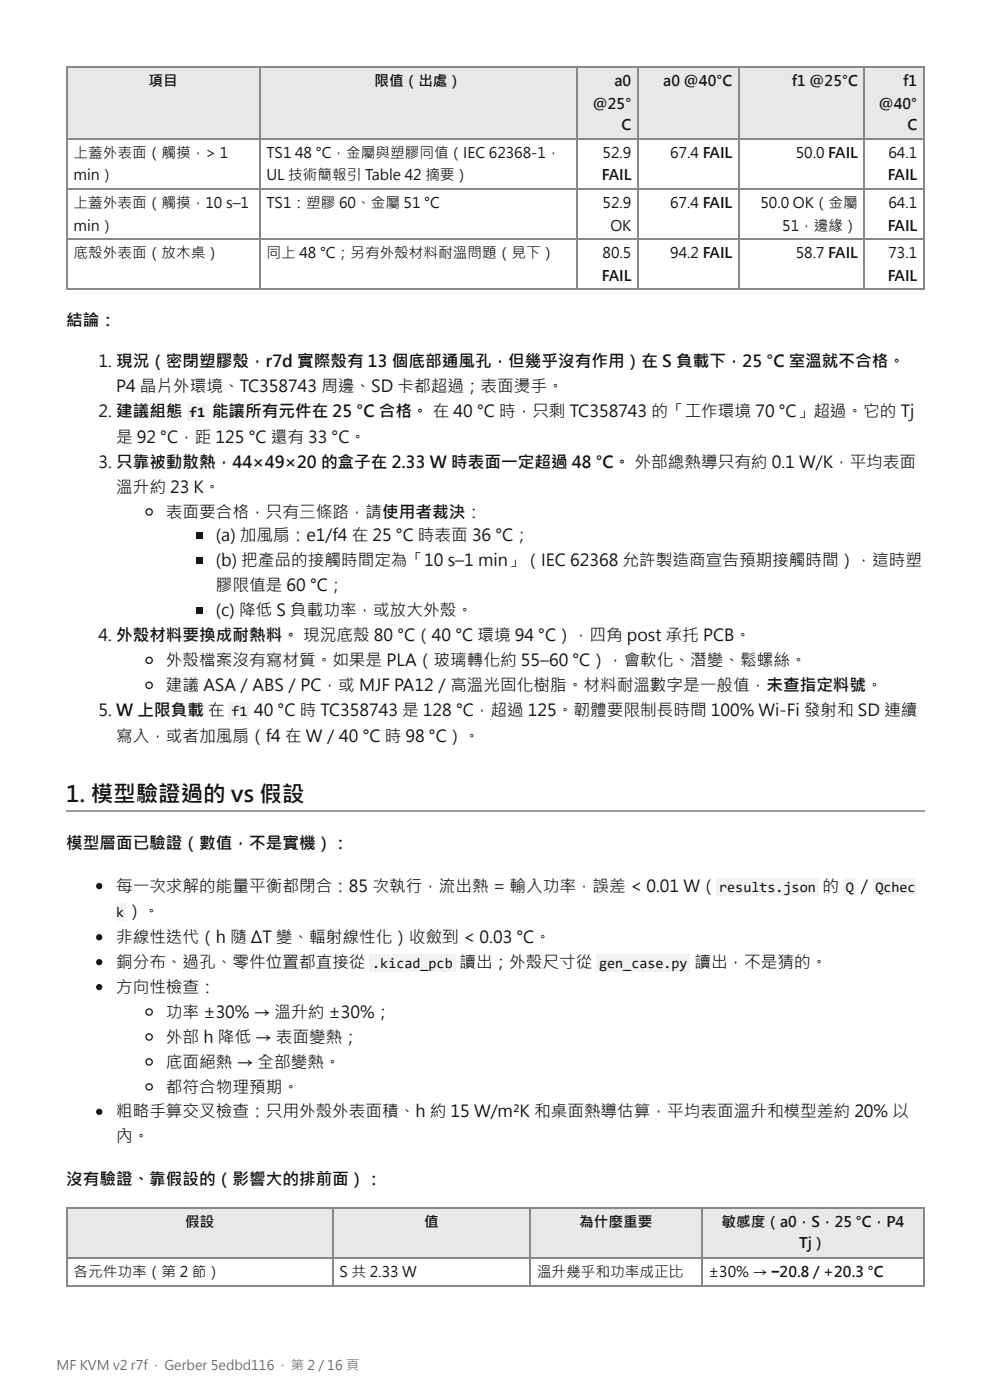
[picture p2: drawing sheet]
<svg xmlns="http://www.w3.org/2000/svg" width="210mm" height="297mm" viewBox="0 0 210 297" stroke-linecap="round" stroke-linejoin="round" font-family="sans-serif">
<defs><g id="words">
<text font-size="4.8" fill="#111" x="14" y="170.1">1. 模型驗證過的 vs 假設</text>
<g font-size="3.5" fill="#111">
<text x="14" y="69.1">結論：</text>
<text x="20.9" y="77.8">1. 現況（密閉塑膠殼，r7d 實際殼有 13 個底部通風孔，但幾乎沒有作用 ）在 S 負載下，25 °C 室溫就不合格。</text>
<text x="24.6" y="83.1">P4 晶片外環境、TC358743 周邊、SD 卡都超過；表面燙手。</text>
<text x="20.9" y="88.4">2. 建議組態</text>
<text x="45" y="88.4">能讓所有元件在 25 °C 合格。 在 40 °C 時，只剩 TC358743 的「工作環境 70 °C」超過。它的 Tj</text>
<text x="24.6" y="93.9">是 92 °C，距 125 °C 還有 33 °C。</text>
<text x="20.9" y="99.2">3. 只靠被動散熱，44×49×20 的盒子在 2.33 W 時表面一定超過 48 °C。 外部總熱導只有約 0.1 W/K，平均表面</text>
<text x="24.6" y="104.5">溫升約 23 K。</text>
<text x="35.2" y="109.8">表面要合格，只有三條路，請使用 者裁決：</text>
<text x="45.8" y="114.8">(a) 加風扇：e1/f4 在 25 °C 時表面 36 °C；</text>
<text x="45.8" y="120.1">(b) 把產品的接觸時間定為「10 s–1 min」（IEC 62368 允許製造商宣告預期接觸時間），這時塑</text>
<text x="45.8" y="125.4">膠限值是 60 °C；</text>
<text x="45.8" y="130.7">(c) 降低 S 負載功率，或放大外殼。</text>
<text x="20.9" y="136">4. 外殼材料要換成耐熱料。 現況底殼 80 °C（40 °C 環境 94 °C），四角 post 承托 PCB。</text>
<text x="35.2" y="141.3">外殼檔案沒有寫材質。如果是 PLA（玻璃轉化約 55–60 °C），會軟化、潛變、鬆螺絲。</text>
<text x="35.2" y="146.6">建議 ASA／ABS／PC，或 MJF PA12／高溫光固化樹脂。材料耐溫數字是一般值，未查指定料號。</text>
<text x="20.9" y="151.9">5. W 上限負載 在</text>
<text x="53.9" y="151.9">40 °C 時 TC358743 是 128 °C，超過 125。韌體要限制長時間 100% Wi-Fi 發射和 SD 連續</text>
<text x="24.6" y="157.4">寫入，或者加風扇（f4 在 W／40 °C 時 98 °C）。</text>
<text x="14" y="180.2">模型層面已驗證（數值，不是實機）：</text>
<text x="24.6" y="189.2">每一次求解的能量平衡都閉合：85 次執行，流出熱 = 輸入功率，誤差 &lt; 0.01 W（</text>
<text x="174.4" y="189.2">的</text>
<text x="181.5" y="189.2">／</text>
<text x="26.8" y="194.5">）。</text>
<text x="24.6" y="200">非線性迭代（h 隨 ΔT 變、輻射線性化）收斂到 &lt; 0.03 °C。</text>
<text x="24.6" y="205.3">銅分布、過孔、零件位置都直接從</text>
<text x="97.4" y="205.3">讀出；外殼尺寸從</text>
<text x="147.2" y="205.3">讀出，不是猜的。</text>
<text x="24.6" y="210.6">方向性檢查：</text>
<text x="35.2" y="215.9">功率 ±30% → 溫升約 ±30%；</text>
<text x="35.2" y="221.2">外部 h 降低 → 表面變熱；</text>
<text x="35.2" y="226.5">底面絕熱 → 全部變熱。</text>
<text x="35.2" y="231.8">都符合物理預期。</text>
<text x="24.6" y="237.1">粗略手算交叉檢查：只用 外殼外表面積、h 約 15 W/m²K 和桌面熱導估算，平均表面溫升和模型差約 20% 以</text>
<text x="24.6" y="242.4">內。</text>
<text x="14" y="251.4">沒有驗證、靠假設的（影響大的排前面）：</text>
</g>
<g font-size="3.1" fill="#111">
<text x="31.5" y="18.3">項目</text>
<text x="79.4" y="18.3">限值（出處）</text>
<text x="125.7" y="23">@25°</text>
<text x="130.3" y="18.3">a0</text>
<text x="140.6" y="18.3">a0 @40°C</text>
<text x="167.9" y="18.3">f1 @25°C</text>
<text x="186.3" y="23">@40°</text>
<text x="191.5" y="18.3">f1</text>
<text x="131.8" y="27.5">C</text>
<text x="192.4" y="27.5">C</text>
<text x="15.6" y="33.6">上蓋外表面（觸摸，&gt; 1</text>
<text x="56.5" y="33.6">TS1</text>
<text x="62.6" y="33.6">48 °C，金屬與塑膠同值（IEC 62368-1，</text>
<text x="127.7" y="33.6">52.9</text>
<text x="142.1" y="33.6">67.4 FAIL</text>
<text x="168.7" y="33.6">50.0 FAIL</text>
<text x="188.4" y="33.6">64.1</text>
<text x="15.6" y="38.1">min）</text>
<text x="56.5" y="38.1">UL 技術簡報引 Table 42 摘要）</text>
<text x="127.6" y="38.1">FAIL</text>
<text x="188.2" y="38.1">FAIL</text>
<text x="15.6" y="44.2">上蓋外表面（觸摸，10 s–1</text>
<text x="56.5" y="44.2">TS1：塑膠 60、金屬 51 °C</text>
<text x="127.7" y="44.2">52.9</text>
<text x="142.1" y="44.2">67.4 FAIL</text>
<text x="161.2" y="44.2">50.0 OK（金屬</text>
<text x="188.4" y="44.2">64.1</text>
<text x="15.6" y="48.9">min）</text>
<text x="129.4" y="48.9">OK</text>
<text x="165.9" y="48.9">51，邊緣）</text>
<text x="188.2" y="48.9">FAIL</text>
<text x="15.6" y="54.8">底殼外表面（放木桌）</text>
<text x="56.5" y="54.8">同上 48 °C；另有外殼材料耐溫問題（見下）</text>
<text x="127.6" y="59.5">FAIL</text>
<text x="127.7" y="54.8">80.5</text>
<text x="142.1" y="54.8">94.2 FAIL</text>
<text x="168.7" y="54.8">58.7 FAIL</text>
<text x="188.2" y="59.5">FAIL</text>
<text x="188.4" y="54.8">73.1</text>
<text x="40.1" y="88.4">f1</text>
<text x="49.1" y="151.9">f1</text>
<text x="152.5" y="189.2">results.json</text>
<text x="179.3" y="189.2">Q</text>
<text x="185.6" y="189.2">Qchec</text>
<text x="24.6" y="194.5">k</text>
<text x="78.9" y="205.3">.kicad_pcb</text>
<text x="127" y="205.3">gen_case.py</text>
<text x="39.2" y="260.4">假設</text>
<text x="89.9" y="260.4">值</text>
<text x="122.8" y="260.4">為什麼重要</text>
<text x="153" y="260.4">敏感度（a0，S，25 °C，P4</text>
<text x="169.4" y="264.8">Tj）</text>
<text x="15.6" y="270.9">各元件功率（第 2 節）</text>
<text x="72" y="270.9">S 共 2.33 W</text>
<text x="113.9" y="270.9">溫升幾乎和功率成正比</text>
<text x="150.2" y="270.9">±30% → −20.8 / +20.3 °C</text>
</g>
<text font-size="2.8" fill="#666b75" x="12" y="290.7">MF KVM v2 r7f · Gerber 5edbd116 · 第 2 / 16 頁</text>
</g></defs>
<g fill="#e8e8e8">
<path d="M14.3 14.3h40.7v15.1h-40.7z"/>
<path d="M55 14.3h67.2v15.1h-67.2z"/>
<path d="M122.2 14.3h13v15.1h-13z"/>
<path d="M135.2 14.3h21.4v15.1h-21.4z"/>
<path d="M156.6 14.3h26.8v15.1h-26.8z"/>
<path d="M183.4 14.3h12.7v15.1h-12.7z"/>
</g>
<path d="M14 14.2h182.1M14.2 14v47.4M55.2 14v47.4M122.4 14v47.4M135.3 14v47.4M156.8 14v47.4M183.2 14v47.4M195.9 14v47.4M14 29.5h182.1M14 40.1h182.1M14 50.7h182.1M14 61.3h182.1" fill="none" stroke="#888" stroke-width=".26"/>
<path d="M14 172.1h182.1" fill="none" stroke="#999" stroke-width=".26"/>
<g fill="#e8e8e8">
<path d="M14.3 256.1h56.3v10.9h-56.3z"/>
<path d="M70.6 256.1h41.8v10.9h-41.8z"/>
<path d="M112.4 256.1h36.3v10.9h-36.3z"/>
<path d="M148.7 256.1h47.4v10.9h-47.4z"/>
</g>
<path d="M14 256.2h182.1M14.2 256.1v16.7M70.5 256.1v16.7M112.3 256.1v16.7M148.8 256.1v16.7M195.9 256.1v16.7M14 266.8h182.1M14 272.9h182.1" fill="none" stroke="#888" stroke-width=".26"/>
<path d="M39.7 85.5h4.5v3.7h-4.5z" fill="#f2f2f2"/>
<circle cx="31.6" cy="108.6" r=".66" fill="none" stroke="#111" stroke-width=".26"/>
<g fill="#111">
<path d="M41.5 113h1.4v1.3h-1.4z"/>
<path d="M41.5 118.3h1.4v1.3h-1.4z"/>
<path d="M41.5 128.9h1.4v1.3h-1.4z"/>
</g>
<g fill="none" stroke="#111" stroke-width=".26">
<circle cx="31.6" cy="145.4" r=".66"/>
<circle cx="31.6" cy="140.1" r=".66"/>
</g>
<path d="M48.4 149h4.5v3.7h-4.5z" fill="#f2f2f2"/>
<circle cx="21" cy="188" r=".66" fill="#111"/>
<g fill="#f2f2f2">
<path d="M151.9 186.3h21.7v3.7h-21.7z"/>
<path d="M178.9 186.3h2.6v3.7h-2.6z"/>
<path d="M185.2 186.3h9v3.7h-9z"/>
<path d="M24.6 191.6h2.1v3.7h-2.1z"/>
</g>
<g fill="#111">
<circle cx="21" cy="198.8" r=".66"/>
<circle cx="21" cy="204.1" r=".66"/>
</g>
<g fill="#f2f2f2">
<path d="M78.3 202.4h18.3v3.7h-18.3z"/>
<path d="M126.5 202.4h19.8v3.7h-19.8z"/>
</g>
<circle cx="21" cy="209.4" r=".66" fill="#111"/>
<g fill="none" stroke="#111" stroke-width=".26">
<circle cx="31.6" cy="214.7" r=".66"/>
<circle cx="31.6" cy="230.6" r=".66"/>
<circle cx="31.6" cy="225.3" r=".66"/>
<circle cx="31.6" cy="220" r=".66"/>
</g>
<circle cx="21" cy="235.9" r=".66" fill="#111"/>
<use href="#words"/>
</svg>
